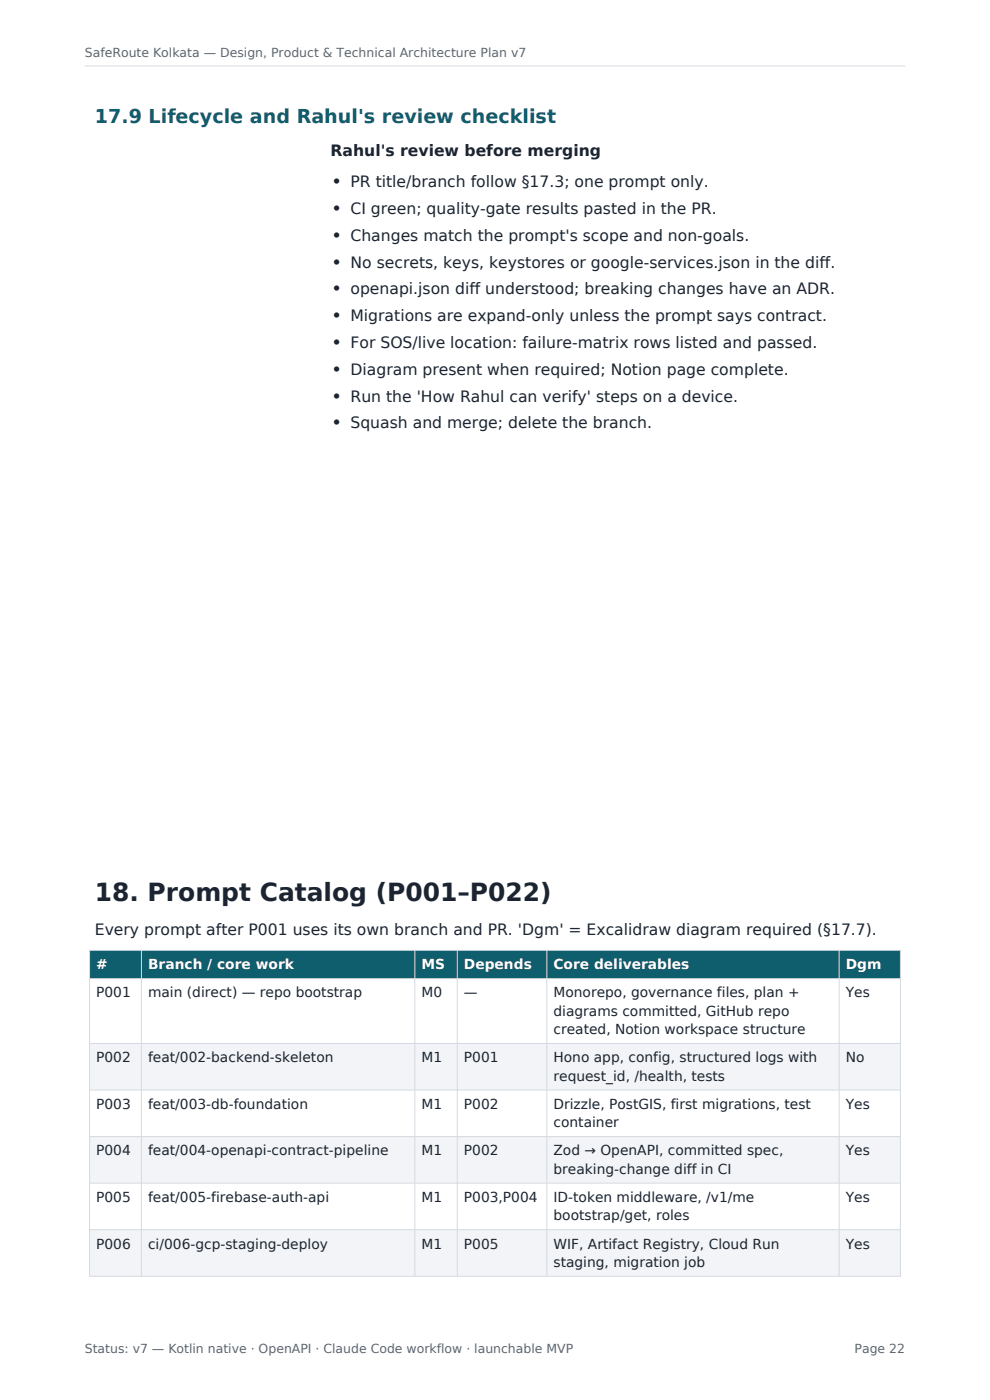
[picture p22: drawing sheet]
<svg xmlns="http://www.w3.org/2000/svg" width="210mm" height="297mm" viewBox="0 0 210 297" stroke-linecap="round" stroke-linejoin="round" font-family="sans-serif">
<defs><g id="words">
<text font-size="5.3" fill="#1b2430" x="20.1" y="191.2">18. Prompt Catalog (P001–P022)</text>
<text font-size="4.1" fill="#0f5e6e" x="20.1" y="26.2">17.9 Lifecycle and Rahul's review checklist</text>
<g font-size="3.5" fill="#1b2430">
<text x="70.8" y="39.8">• PR title/branch follow §17.3; one prompt only.</text>
<text x="70.8" y="45.4">• CI green; quality-gate results pasted in the PR.</text>
<text x="70.8" y="51.1">• Changes match the prompt's scope and non-goals.</text>
<text x="70.8" y="56.8">• No secrets, keys, keystores or google-services.json in the diff.</text>
<text x="70.8" y="62.5">• openapi.json diff understood; breaking changes have an ADR.</text>
<text x="70.8" y="68.2">• Migrations are expand-only unless the prompt says contract.</text>
<text x="70.8" y="73.8">• For SOS/live location: failure-matrix rows listed and passed.</text>
<text x="70.8" y="79.5">• Diagram present when required; Notion page complete.</text>
<text x="70.8" y="85.2">• Run the 'How Rahul can verify' steps on a device.</text>
<text x="70.8" y="90.9">• Squash and merge; delete the branch.</text>
</g>
<g font-size="3.3" fill="#1b2430">
<text x="70.1" y="33.2">Rahul's review before merging</text>
<text x="20.1" y="198.4">Every prompt after P001 uses its own branch and PR. 'Dgm' = Excalidraw diagram required (§17.7).</text>
</g>
<g font-size="2.9" fill="#fff">
<text x="20.4" y="205.6">#</text>
<text x="31.4" y="205.6">Branch / core work</text>
<text x="89.4" y="205.6">MS</text>
<text x="98.4" y="205.6">Depends</text>
<text x="117.4" y="205.6">Core deliverables</text>
<text x="179.4" y="205.6">Dgm</text>
</g>
<g font-size="2.9" fill="#1b2430">
<text x="20.4" y="211.6">P001</text>
<text x="31.4" y="211.6">main (direct) — repo bootstrap</text>
<text x="89.4" y="211.6">M0</text>
<text x="98.4" y="211.6">—</text>
<text x="117.4" y="211.6">Monorepo, governance files, plan +</text>
<text x="117.4" y="215.5">diagrams committed, GitHub repo</text>
<text x="179.4" y="211.6">Yes</text>
<text x="117.4" y="219.4">created, Notion workspace structure</text>
<text x="20.4" y="225.4">P002</text>
<text x="31.4" y="225.4">feat/002-backend-skeleton</text>
<text x="89.4" y="225.4">M1</text>
<text x="98.4" y="225.4">P001</text>
<text x="117.4" y="225.4">Hono app, config, structured logs with</text>
<text x="179.4" y="225.4">No</text>
<text x="117.4" y="229.2">request_id, /health, tests</text>
<text x="20.4" y="235.2">P003</text>
<text x="31.4" y="235.2">feat/003-db-foundation</text>
<text x="89.4" y="235.2">M1</text>
<text x="98.4" y="235.2">P002</text>
<text x="117.4" y="235.2">Drizzle, PostGIS, first migrations, test</text>
<text x="117.4" y="239.1">container</text>
<text x="179.4" y="235.2">Yes</text>
<text x="20.4" y="245.1">P004</text>
<text x="31.4" y="245.1">feat/004-openapi-contract-pipeline</text>
<text x="89.4" y="245.1">M1</text>
<text x="98.4" y="245.1">P002</text>
<text x="117.4" y="245.1">Zod → OpenAPI, committed spec,</text>
<text x="179.4" y="245.1">Yes</text>
<text x="117.4" y="249">breaking-change diff in CI</text>
<text x="20.4" y="255">P005</text>
<text x="31.4" y="255">feat/005-firebase-auth-api</text>
<text x="89.4" y="255">M1</text>
<text x="98.4" y="255">P003,P004</text>
<text x="117.4" y="255">ID-token middleware, /v1/me</text>
<text x="179.4" y="255">Yes</text>
<text x="117.4" y="258.9">bootstrap/get, roles</text>
<text x="20.4" y="264.9">P006</text>
<text x="31.4" y="264.9">ci/006-gcp-staging-deploy</text>
<text x="89.4" y="264.9">M1</text>
<text x="98.4" y="264.9">P005</text>
<text x="117.4" y="264.9">WIF, Artifact Registry, Cloud Run</text>
<text x="117.4" y="268.7">staging, migration job</text>
<text x="179.4" y="264.9">Yes</text>
</g>
<g font-size="2.6" fill="#5b6573">
<text x="18" y="12">SafeRoute Kolkata — Design, Product &amp; Technical Architecture Plan v7</text>
<text x="18" y="287">Status: v7 — Kotlin native · OpenAPI · Claude Code workflow · launchable MVP</text>
<text x="181.3" y="287">Page 22</text>
</g>
</g></defs>
<path d="M18 14h174" fill="none" stroke="#d5dae1" stroke-width=".21"/>
<path d="M19 201.6h172v6h-172z" fill-rule="evenodd" fill="#0f5e6e"/>
<g fill="#f2f4f7">
<path d="M19 221.4h172v9.8h-172z" fill-rule="evenodd"/>
<path d="M19 241.1h172v9.9h-172z" fill-rule="evenodd"/>
<path d="M19 260.9h172v9.9h-172z" fill-rule="evenodd"/>
</g>
<path d="M19 201.6h172v69.2h-172zM19 207.6h172M30 201.6v69.2M88 201.6v69.2M97 201.6v69.2M116 201.6v69.2M178 201.6v69.2M19 221.4h172M19 231.2h172M19 241.1h172M19 251h172M19 260.9h172" fill="none" stroke="#d5dae1" stroke-width=".21"/>
<use href="#words"/>
</svg>
